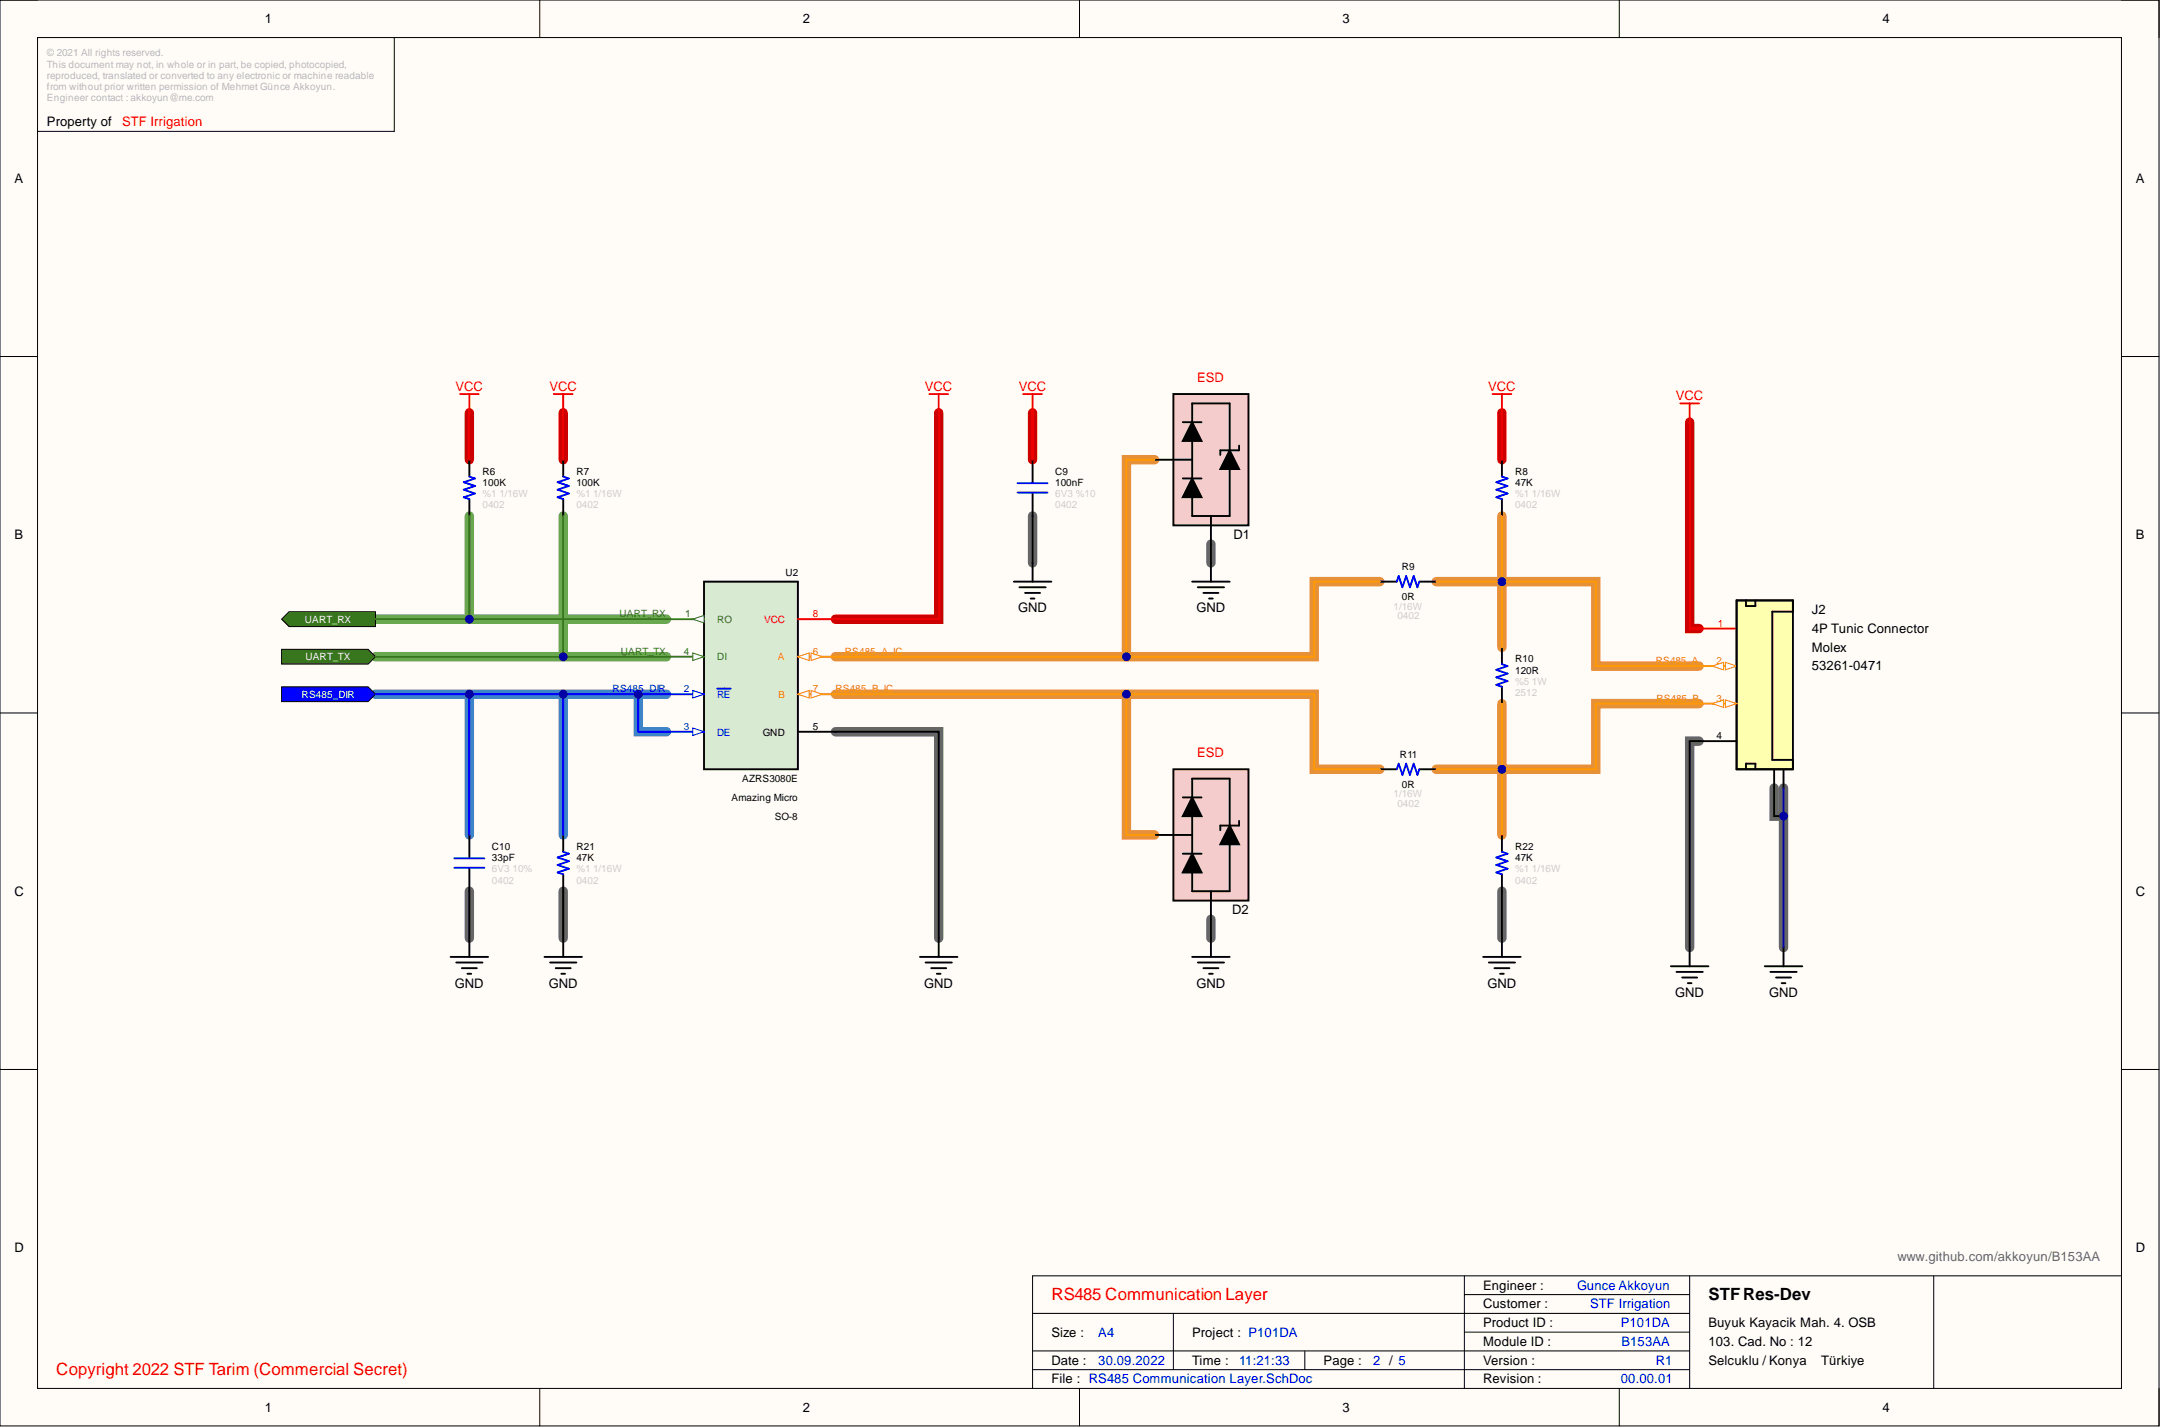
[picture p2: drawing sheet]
<svg xmlns="http://www.w3.org/2000/svg" width="292mm" height="193mm" viewBox="0 0 292 193" stroke-linecap="round" stroke-linejoin="round" font-family="sans-serif">
<defs><g id="words">
<g font-size="2.3" fill="#f00">
<text x="142.1" y="175.7">RS485 Communication Layer</text>
<text x="7.6" y="185.8">Copyright 2022 STF Tarim (Commercial Secret)</text>
</g>
<text font-size="2.3" x="230.9" y="175.7">STFRes-Dev</text>
<g font-size="1.8">
<text x="35.8" y="3.1">1</text>
<text x="108.5" y="3.1">2</text>
<text x="181.4" y="3.1">3</text>
<text x="254.4" y="3.1">4</text>
<text x="6.3" y="17.1">Property of</text>
<text x="1.9" y="24.7">A</text>
<text x="288.7" y="24.7">A</text>
<text x="1.9" y="72.9">B</text>
<text x="166.7" y="72.9">D1</text>
<text x="288.7" y="72.9">B</text>
<text x="137.6" y="82.7">GND</text>
<text x="161.7" y="82.7">GND</text>
<text x="244.9" y="83">J2</text>
<text x="244.9" y="88.1">Molex</text>
<text x="244.9" y="85.5">4P Tunic Connector</text>
<text x="244.9" y="90.6">53261-0471</text>
<text x="1.9" y="121">C</text>
<text x="166.6" y="123.6">D2</text>
<text x="288.7" y="121">C</text>
<text x="61.5" y="133.4">GND</text>
<text x="74.2" y="133.4">GND</text>
<text x="124.9" y="133.4">GND</text>
<text x="161.7" y="133.4">GND</text>
<text x="201.1" y="133.4">GND</text>
<text x="226.4" y="134.7">GND</text>
<text x="239.1" y="134.7">GND</text>
<text x="1.9" y="169.2">D</text>
<text x="288.7" y="169.2">D</text>
<text x="200.5" y="174.3">Engineer :</text>
<text x="200.5" y="176.8">Customer :</text>
<text x="200.5" y="179.3">Product ID :</text>
<text x="230.9" y="179.3">Buyuk Kayacik Mah. 4. OSB</text>
<text x="142.1" y="184.4">Date :</text>
<text x="142.1" y="180.6">Size :</text>
<text x="161.1" y="184.4">Time :</text>
<text x="161.1" y="180.6">Project : P101DA</text>
<text x="178.9" y="184.4">Page :</text>
<text x="200.5" y="181.9">Module ID :</text>
<text x="200.5" y="184.4">Version :</text>
<text x="230.9" y="181.9">103. Cad. No : 12</text>
<text x="230.9" y="184.4">Selcuklu / Konya</text>
<text x="246.2" y="184.4">Türkiye</text>
<text x="35.8" y="190.7">1</text>
<text x="108.5" y="190.7">2</text>
<text x="142.1" y="186.9">File : RS485 Communication Layer.SchDoc</text>
<text x="181.4" y="190.7">3</text>
<text x="200.5" y="186.9">Revision :</text>
<text x="254.4" y="190.7">4</text>
</g>
<g font-size="1.8" fill="#f00">
<text x="16.5" y="17.1">STF Irrigation</text>
<text x="61.6" y="52.8">VCC</text>
<text x="74.3" y="52.8">VCC</text>
<text x="125" y="52.8">VCC</text>
<text x="137.7" y="52.8">VCC</text>
<text x="161.8" y="51.6">ESD</text>
<text x="201.2" y="52.8">VCC</text>
<text x="226.5" y="54.1">VCC</text>
<text x="161.8" y="102.3">ESD</text>
</g>
<text font-size="1.8" fill="#666" x="256.5" y="170.5">www.github.com/akkoyun/B153AA</text>
<g font-size="1.8" fill="#00f">
<text x="213.2" y="174.3">Gunce Akkoyun</text>
<text x="214.9" y="176.8">STF Irrigation</text>
<text x="219.1" y="179.3">P101DA</text>
<text x="148.5" y="184.4">30.09.2022</text>
<text x="148.5" y="180.6">A4</text>
<text x="167.5" y="184.4">11:21:33</text>
<text x="185.6" y="184.4">2 / 5</text>
<text x="219.2" y="181.9">B153AA</text>
<text x="223.8" y="184.4">R1</text>
<text x="219.1" y="186.9">00.00.01</text>
</g>
<g font-size="1.4" fill="#b7b7b7">
<text x="6.3" y="7.6">© 2021 All rights reserved.</text>
<text x="6.3" y="9.1">This document may not, in whole or in part, be copied, photocopied,</text>
<text x="6.3" y="10.7">reproduced, translated or converted to any electronic or machine readable</text>
<text x="6.3" y="12.2">from without prior written permission of Mehmet Günce Akkoyun.</text>
<text x="6.3" y="13.7">Engineer contact : akkoyun@me.com</text>
</g>
<g font-size="1.4">
<text x="65.2" y="65.7">100K</text>
<text x="65.2" y="64.1">R6</text>
<text x="77.9" y="65.7">100K</text>
<text x="77.9" y="64.1">R7</text>
<text x="142.6" y="65.7">100nF</text>
<text x="142.6" y="64.1">C9</text>
<text x="204.8" y="65.7">47K</text>
<text x="204.8" y="64.1">R8</text>
<text x="106.2" y="77.8">U2</text>
<text x="189.5" y="77.1">R9</text>
<text x="189.5" y="81.1">0R</text>
<text x="204.8" y="89.5">R10</text>
<text x="204.8" y="91">120R</text>
<text x="103.1" y="99.4">GND</text>
<text x="109.9" y="98.6">5</text>
<text x="232" y="99.9">4</text>
<text x="100.3" y="105.7">AZRS3080E</text>
<text x="189.2" y="102.4">R11</text>
<text x="189.5" y="106.5">0R</text>
<text x="98.9" y="108.3">Amazing Micro</text>
<text x="104.7" y="110.8">SO-8</text>
<text x="66.5" y="116.4">33pF</text>
<text x="66.5" y="114.9">C10</text>
<text x="77.9" y="116.4">47K</text>
<text x="77.9" y="114.9">R21</text>
<text x="204.8" y="116.4">47K</text>
<text x="204.8" y="114.9">R22</text>
</g>
<g font-size="1.4" fill="#ccc">
<text x="65.2" y="67.2">%1</text>
<text x="65.2" y="68.7">0402</text>
<text x="67.5" y="67.2">1/16W</text>
<text x="77.9" y="67.2">%1</text>
<text x="77.9" y="68.7">0402</text>
<text x="80.2" y="67.2">1/16W</text>
<text x="142.6" y="67.2">6V3 %10</text>
<text x="142.6" y="68.7">0402</text>
<text x="204.8" y="67.2">%1</text>
<text x="204.8" y="68.7">0402</text>
<text x="207.1" y="67.2">1/16W</text>
<text x="188.4" y="82.4">1/16W</text>
<text x="188.9" y="83.7">0402</text>
<text x="204.8" y="92.5">%5</text>
<text x="204.8" y="94.1">2512</text>
<text x="207.1" y="92.5">1W</text>
<text x="188.4" y="107.8">1/16W</text>
<text x="188.9" y="109">0402</text>
<text x="66.5" y="119.4">0402</text>
<text x="66.5" y="117.9">6V3</text>
<text x="69.3" y="117.9">10%</text>
<text x="77.9" y="117.9">%1</text>
<text x="77.9" y="119.4">0402</text>
<text x="80.2" y="117.9">1/16W</text>
<text x="204.8" y="117.9">%1</text>
<text x="204.8" y="119.4">0402</text>
<text x="207.1" y="117.9">1/16W</text>
</g>
<g font-size="1.4" fill="#38761d">
<text x="83.7" y="83.4">UART_RX</text>
<text x="92.6" y="83.4">1</text>
<text x="83.9" y="88.5">UART_TX</text>
<text x="92.5" y="88.5">4</text>
<text x="96.9" y="84.2">RO</text>
<text x="96.9" y="89.2">DI</text>
</g>
<g font-size="1.4" fill="#f00">
<text x="109.9" y="83.4">8</text>
<text x="103.3" y="84.2">VCC</text>
<text x="232.2" y="84.7">1</text>
</g>
<g font-size="1.4" fill="#fff">
<text x="41.2" y="84.2">UART_RX</text>
<text x="41.3" y="89.2">UART_TX</text>
<text x="40.8" y="94.3">RS485_DIR</text>
</g>
<g font-size="1.4" fill="#f90">
<text x="105.1" y="89.2">A</text>
<text x="109.9" y="88.5">6</text>
<text x="114.2" y="88.5">RS485_A_IC</text>
<text x="223.8" y="89.8">RS485_A</text>
<text x="232" y="89.8">2</text>
<text x="105.2" y="94.3">B</text>
<text x="109.9" y="93.6">7</text>
<text x="112.9" y="93.6">RS485_B_IC</text>
<text x="223.9" y="94.8">RS485_B</text>
<text x="232" y="94.8">3</text>
</g>
<g font-size="1.4" fill="#00f">
<text x="82.8" y="93.6">RS485_DIR</text>
<text x="92.5" y="93.6">2</text>
<text x="96.9" y="94.3">RE</text>
<text x="92.5" y="98.6">3</text>
<text x="96.9" y="99.4">DE</text>
</g>
</g></defs>
<path d="M0 0h291.8v192.7h-291.8z" fill-rule="evenodd" fill="#fffcf8"/>
<path d="M0 0h291.8v192.7h-291.8z" fill="none" stroke="#000" stroke-width=".14"/>
<path d="M5.1 5.1h281.7v182.5h-281.7z" fill-rule="evenodd" fill="#fffcf8"/>
<g fill="none" stroke="#000" stroke-width=".14">
<path d="M0 0h5.1M5.1 5.1h281.7v182.5h-281.7zM53.3 5.1v12.7h-48.2M73 0v5.1M145.9 0v5.1M218.9 0v5.1M286.8 0h5v5.1M0 48.2h5.1M286.8 48.2h5M0 96.3h5.1M286.8 96.3h5M0 144.5h5.1"/>
<path d="M286.8 144.5h5M139.6 177.5h88.8M158.6 177.5v7.6M197.9 174.9h30.5M197.9 172.4v15.2M228.4 172.4v15.2M261.4 172.4v15.2M286.8 172.4h-147.2v15.2M73 187.6v5.1M139.6 182.6h88.8M139.6 185.1h88.8M145.9 187.6v5.1"/>
<path d="M176.4 182.6v2.5M197.9 180h30.5M218.9 187.6v5.1M291.8 187.6v5.1"/>
</g>
<path d="M139.6 69.7v6.4M163.7 73.5v2.6M112.9 98.9h14v27.9M229.7 100.2h-1.3v27.8M239.8 106.5v3.8h1.3M241.1 106.5v21.5M63.4 120.4v6.4M76.1 120.4v6.4M163.7 124.2v2.6M203 120.4v6.4" fill="none" stroke="#666" stroke-width="1.3"/>
<path d="M63.4 55.8v6.3M76.1 55.8v6.3M126.9 55.8v27.9h-14M139.6 55.8v6.3M203 55.8v6.3M228.4 57.1v27.8h1.3" fill="none" stroke="#c00" stroke-width="1.3"/>
<path d="M63.4 69.7v14M76.1 69.7v19M50.8 83.7h39.3M50.8 88.7h39.3" fill="none" stroke="#6aa84f" stroke-width="1.3"/>
<path d="M50.8 93.8h39.3M63.4 93.8v19M76.1 93.8v19M86.3 93.8v5.1h3.8" fill="none" stroke="#3d85c6" stroke-width="1.3"/>
<path d="M156.1 62.1h-3.8v26.6M186.5 78.6h-8.9v10.1h-64.7M194.1 78.6h21.6v11.4h14M203 69.7v17.8M112.9 93.8h64.7v10.2h8.9M152.3 93.8v19h3.8M203 95.1v17.7M229.7 95.1h-14v8.9h-21.6" fill="none" stroke="#e69138" stroke-width="1.3"/>
<path d="M137 78.6h5.1M137.8 79.4h3.5M139.6 76.1v2.5M138.6 80.1h2M139.3 80.9h.5M124.3 129.3h5.1M125.1 130.1h3.6M125.9 130.8h2M126.6 131.6h.5M126.9 126.8v2.5" fill="none" stroke="#000" stroke-width=".25"/>
<path d="M125.6 53.2h2.6M126.9 53.2v2.6M138.3 53.2h2.5M139.6 53.2v2.6" fill="none" stroke="#f00" stroke-width=".25"/>
<path d="M38.1 83.7l1-1h11.7v2h-11.7z" fill-rule="evenodd" fill="#38761d"/>
<path d="M38.1 83.7l1-1h11.7v2h-11.7z" fill="none" stroke="#000" stroke-width=".14"/>
<path d="M38.1 87.7h11.7l1 1-1 1h-11.7z" fill-rule="evenodd" fill="#38761d"/>
<path d="M38.1 87.7h11.7l1 1-1 1h-11.7z" fill="none" stroke="#000" stroke-width=".14"/>
<path d="M38.1 92.8h11.7l1 1-1 1h-11.7z" fill-rule="evenodd" fill="#00f"/>
<path d="M38.1 92.8h11.7l1 1-1 1h-11.7z" fill="none" stroke="#000" stroke-width=".14"/>
<g fill="none" stroke="#000" stroke-width=".25">
<path d="M63.4 62.1v2.3M63.4 67.4v2.3M76.1 62.1v2.3M76.1 67.4v2.3M139.6 62.1v3.1M139.6 66.7v3M186.5 78.6h2.3M191.8 78.6h2.3M203 87.5v2.3M203 92.8v2.3M63.4 112.8v3.1M63.4 117.4v3"/>
<path d="M76.1 112.8v2.3M76.1 118.2v2.2M186.5 104h2.3M191.8 104h2.3M239.8 104v2.5M241.1 104v2.5M60.9 129.3h5.1M61.7 130.1h3.5M62.4 130.8h2.1M63.2 131.6h.5M63.4 126.8v2.5M73.6 129.3h5.1"/>
<path d="M74.4 130.1h3.5M75.1 130.8h2M75.9 131.6h.5M76.1 126.8v2.5M225.9 130.6h5M226.6 131.3h3.6M227.4 132.1h2M228.1 132.9h.5M228.4 128v2.6M238.5 130.6h5.1M239.3 131.3h3.6M240.1 132.1h2"/>
<path d="M240.8 132.9h.5M241.1 128v2.6"/>
</g>
<path d="M62.2 53.2h2.5M63.4 53.2v2.6M74.9 53.2h2.5M76.1 53.2v2.6M227.1 54.5h2.6M228.4 54.5v2.6" fill="none" stroke="#f00" stroke-width=".25"/>
<path d="M63.4 64.4l.8 .3-1.5 .5 1.5 .5-1.5 .5 1.5 .5-1.5 .5 .7 .2M76.1 64.4l.8 .3-1.5 .5 1.5 .5-1.5 .5 1.5 .5-1.5 .5 .7 .2M137.5 65.3h4.1M137.5 66.6h4.1M188.8 78.6l.3-.8 .5 1.6 .5-1.6 .5 1.6 .5-1.6 .5 1.6 .2-.8M203 89.8l.8 .2-1.5 .5 1.5 .5-1.5 .5 1.5 .5-1.5 .5 .7 .3M61.4 116h4.1M61.4 117.3h4.1M76.1 115.1l.8 .3-1.5 .5 1.5 .5-1.5 .5 1.5 .5-1.5 .5 .7 .3M188.8 104l.3-.8 .5 1.5 .5-1.5 .5 1.5 .5-1.5 .5 1.5 .2-.7" fill="none" stroke="#00f" stroke-width=".25"/>
<path d="M234.7 81.1h7.6v22.9h-7.6z" fill-rule="evenodd" fill="#ffffb0"/>
<path d="M234.7 81.1h7.6v22.9h-7.6z" fill="none" stroke="#000" stroke-width=".25"/>
<path d="M229.7 84.9h5" fill="none" stroke="#f00" stroke-width=".25"/>
<path d="M229.7 90h5" fill="none" stroke="#f90" stroke-width=".25"/>
<path d="M233.2 89.5l1.5 .5-1.5 .5z" fill="#f8fcff"/>
<path d="M233.2 89.5l1.5 .5-1.5 .5z" fill="none" stroke="#f90" stroke-width=".14"/>
<path d="M231.4 90l1.6-.5v1z" fill="#f8fcff"/>
<path d="M231.4 90l1.6-.5v1z" fill="none" stroke="#f90" stroke-width=".14"/>
<path d="M234.7 81.1h7.6v1.6h-2.7v20h2.7v1.3h-7.6zM236 81.1v.8h1.3v-.8M236 104v-.8h1.3v.8" fill="none" stroke="#000" stroke-width=".25"/>
<path d="M229.7 95.1h5" fill="none" stroke="#f90" stroke-width=".25"/>
<path d="M233.2 94.6l1.5 .5-1.5 .5z" fill="#f8fcff"/>
<path d="M233.2 94.6l1.5 .5-1.5 .5z" fill="none" stroke="#f90" stroke-width=".14"/>
<path d="M231.4 95.1l1.6-.5v1z" fill="#f8fcff"/>
<path d="M231.4 95.1l1.6-.5v1z" fill="none" stroke="#f90" stroke-width=".14"/>
<path d="M229.7 100.2h5" fill="none" stroke="#000" stroke-width=".25"/>
<path d="M158.6 53.2h10.2v17.8h-10.2z" fill-rule="evenodd" fill="#f4cccc"/>
<g fill="none" stroke="#000" stroke-width=".25">
<path d="M158.6 53.2h10.2v17.8h-10.2zM159.9 57.1h2.5M161.1 57.1l1.3 2.5h-2.5zM161.1 57.1v-2.6h5.1v6.4M161.1 59.6v5.1M156.1 62.1h5M159.9 64.7h2.5M161.1 64.7l1.3 2.5h-2.5zM161.1 78.6h5.1M161.9 79.4h3.6M163.7 69.7v3.8M163.7 76.1v2.5"/>
<path d="M166.2 60.9l1.3 2.5h-2.6zM166.2 63.4v6.3h-5.1v-2.5M167.5 60.2v.7h-2.6v.6M203 62.1v2.3M203 67.4v2.3M162.7 80.1h2M163.4 80.9h.5M203 112.8v2.3M203 118.2v2.2M200.5 129.3h5.1M201.2 130.1h3.6M202 130.8h2"/>
<path d="M202.8 131.6h.5M203 126.8v2.5"/>
</g>
<path d="M161.1 57.1l1.3 2.5h-2.5zM161.1 64.7l1.3 2.5h-2.5zM166.2 60.9l1.3 2.5h-2.6z" fill="#000"/>
<path d="M201.7 53.2h2.6M203 53.2v2.6" fill="none" stroke="#f00" stroke-width=".25"/>
<path d="M203 64.4l.8 .3-1.5 .5 1.5 .5-1.5 .5 1.5 .5-1.5 .5 .7 .2M203 115.1l.8 .3-1.5 .5 1.5 .5-1.5 .5 1.5 .5-1.5 .5 .7 .3" fill="none" stroke="#00f" stroke-width=".25"/>
<path d="M158.6 104h10.2v17.7h-10.2z" fill-rule="evenodd" fill="#f4cccc"/>
<g fill="none" stroke="#000" stroke-width=".25">
<path d="M139.6 69.7v6.4M112.9 98.9h14v27.9M156.1 112.8h5M158.6 104h10.2v17.7h-10.2zM159.9 107.8h2.5M159.9 115.4h2.5M161.1 115.4l1.3 2.5h-2.5zM161.1 107.8l1.3 2.5h-2.5zM161.1 107.8v-2.6h5.1v6.4M161.1 110.3v5.1M166.2 111.6l1.3 2.5h-2.6zM166.2 114.1v6.3h-5.1v-2.5"/>
<path d="M167.5 110.9v.7h-2.6v.6M161.1 129.3h5.1M161.9 130.1h3.6M162.7 130.8h2M163.4 131.6h.5M163.7 120.4v3.8M163.7 126.8v2.5"/>
</g>
<path d="M161.1 115.4l1.3 2.5h-2.5zM161.1 107.8l1.3 2.5h-2.5zM166.2 111.6l1.3 2.5h-2.6z" fill="#000"/>
<path d="M126.9 55.8v27.9h-14M139.6 55.8v6.3" fill="none" stroke="#f00" stroke-width=".25"/>
<path d="M50.8 83.7h39.3" fill="none" stroke="#38761d" stroke-width=".25"/>
<circle cx="63.4" cy="83.7" r=".51" fill="#000080"/>
<circle cx="63.4" cy="83.7" r=".51" fill="none" stroke="#000080" stroke-width=".14"/>
<path d="M50.8 88.7h39.3" fill="none" stroke="#38761d" stroke-width=".25"/>
<circle cx="76.1" cy="88.7" r=".51" fill="#000080"/>
<circle cx="76.1" cy="88.7" r=".51" fill="none" stroke="#000080" stroke-width=".14"/>
<path d="M50.8 93.8h39.3" fill="none" stroke="#00f" stroke-width=".25"/>
<circle cx="86.3" cy="93.8" r=".51" fill="#000080"/>
<circle cx="86.3" cy="93.8" r=".51" fill="none" stroke="#000080" stroke-width=".14"/>
<circle cx="76.1" cy="93.8" r=".51" fill="#000080"/>
<circle cx="76.1" cy="93.8" r=".51" fill="none" stroke="#000080" stroke-width=".14"/>
<circle cx="63.4" cy="93.8" r=".51" fill="#000080"/>
<circle cx="63.4" cy="93.8" r=".51" fill="none" stroke="#000080" stroke-width=".14"/>
<path d="M63.4 120.4v6.4M76.1 120.4v6.4" fill="none" stroke="#000" stroke-width=".25"/>
<path d="M63.4 93.8v19" fill="none" stroke="#00f" stroke-width=".25"/>
<circle cx="63.4" cy="93.8" r=".51" fill="#000080"/>
<circle cx="63.4" cy="93.8" r=".51" fill="none" stroke="#000080" stroke-width=".14"/>
<path d="M76.1 93.8v19" fill="none" stroke="#00f" stroke-width=".25"/>
<circle cx="76.1" cy="93.8" r=".51" fill="#000080"/>
<circle cx="76.1" cy="93.8" r=".51" fill="none" stroke="#000080" stroke-width=".14"/>
<path d="M86.3 93.8v5.1h3.8" fill="none" stroke="#00f" stroke-width=".25"/>
<circle cx="86.3" cy="93.8" r=".51" fill="#000080"/>
<circle cx="86.3" cy="93.8" r=".51" fill="none" stroke="#000080" stroke-width=".14"/>
<path d="M112.9 93.8h64.7v10.2h8.9" fill="none" stroke="#f90" stroke-width=".25"/>
<circle cx="152.3" cy="93.8" r=".51" fill="#000080"/>
<circle cx="152.3" cy="93.8" r=".51" fill="none" stroke="#000080" stroke-width=".14"/>
<path d="M186.5 78.6h-8.9v10.1h-64.7" fill="none" stroke="#f90" stroke-width=".25"/>
<circle cx="152.3" cy="88.7" r=".51" fill="#000080"/>
<circle cx="152.3" cy="88.7" r=".51" fill="none" stroke="#000080" stroke-width=".14"/>
<path d="M203 78.6v8.9" fill="none" stroke="#f90" stroke-width=".25"/>
<circle cx="203" cy="78.6" r=".51" fill="#000080"/>
<circle cx="203" cy="78.6" r=".51" fill="none" stroke="#000080" stroke-width=".14"/>
<path d="M203 95.1v8.9" fill="none" stroke="#f90" stroke-width=".25"/>
<circle cx="203" cy="104" r=".51" fill="#000080"/>
<circle cx="203" cy="104" r=".51" fill="none" stroke="#000080" stroke-width=".14"/>
<path d="M228.4 57.1v27.8h1.3" fill="none" stroke="#f00" stroke-width=".25"/>
<path d="M229.7 100.2h-1.3v27.8" fill="none" stroke="#000" stroke-width=".25"/>
<path d="M241.1 106.5v21.5" fill="none" stroke="#000080" stroke-width=".25"/>
<circle cx="241.1" cy="110.3" r=".51" fill="#000080"/>
<circle cx="241.1" cy="110.3" r=".51" fill="none" stroke="#000080" stroke-width=".14"/>
<path d="M239.8 106.5v3.8h1.3" fill="none" stroke="#000" stroke-width=".25"/>
<circle cx="241.1" cy="110.3" r=".51" fill="#000080"/>
<circle cx="241.1" cy="110.3" r=".51" fill="none" stroke="#000080" stroke-width=".14"/>
<path d="M63.4 55.8v6.3" fill="none" stroke="#f00" stroke-width=".25"/>
<path d="M63.4 69.7v14" fill="none" stroke="#38761d" stroke-width=".25"/>
<circle cx="63.4" cy="83.7" r=".51" fill="#000080"/>
<circle cx="63.4" cy="83.7" r=".51" fill="none" stroke="#000080" stroke-width=".14"/>
<path d="M76.1 55.8v6.3" fill="none" stroke="#f00" stroke-width=".25"/>
<path d="M76.1 69.7v19" fill="none" stroke="#38761d" stroke-width=".25"/>
<circle cx="76.1" cy="88.7" r=".51" fill="#000080"/>
<circle cx="76.1" cy="88.7" r=".51" fill="none" stroke="#000080" stroke-width=".14"/>
<path d="M163.7 73.5v2.6" fill="none" stroke="#000" stroke-width=".25"/>
<path d="M203 55.8v6.3" fill="none" stroke="#f00" stroke-width=".25"/>
<path d="M203 69.7v8.9" fill="none" stroke="#f90" stroke-width=".25"/>
<circle cx="203" cy="78.6" r=".51" fill="#000080"/>
<circle cx="203" cy="78.6" r=".51" fill="none" stroke="#000080" stroke-width=".14"/>
<path d="M203 120.4v6.4" fill="none" stroke="#000" stroke-width=".25"/>
<path d="M203 104v8.8" fill="none" stroke="#f90" stroke-width=".25"/>
<circle cx="203" cy="104" r=".51" fill="#000080"/>
<circle cx="203" cy="104" r=".51" fill="none" stroke="#000080" stroke-width=".14"/>
<path d="M163.7 124.2v2.6" fill="none" stroke="#000" stroke-width=".25"/>
<path d="M156.1 62.1h-3.8v26.6" fill="none" stroke="#f90" stroke-width=".25"/>
<circle cx="152.3" cy="88.7" r=".51" fill="#000080"/>
<circle cx="152.3" cy="88.7" r=".51" fill="none" stroke="#000080" stroke-width=".14"/>
<path d="M152.3 93.8v19h3.8" fill="none" stroke="#f90" stroke-width=".25"/>
<circle cx="152.3" cy="93.8" r=".51" fill="#000080"/>
<circle cx="152.3" cy="93.8" r=".51" fill="none" stroke="#000080" stroke-width=".14"/>
<path d="M229.7 95.1h-14v8.9h-21.6" fill="none" stroke="#f90" stroke-width=".25"/>
<circle cx="203" cy="104" r=".51" fill="#000080"/>
<circle cx="203" cy="104" r=".51" fill="none" stroke="#000080" stroke-width=".14"/>
<path d="M194.1 78.6h21.6v11.4h14" fill="none" stroke="#f90" stroke-width=".25"/>
<circle cx="203" cy="78.6" r=".51" fill="#000080"/>
<circle cx="203" cy="78.6" r=".51" fill="none" stroke="#000080" stroke-width=".14"/>
<path d="M95.2 78.6h12.7v25.4h-12.7z" fill-rule="evenodd" fill="#d9ead3"/>
<path d="M95.2 78.6h12.7v25.4h-12.7zM107.9 98.9h5" fill="none" stroke="#000" stroke-width=".25"/>
<path d="M90.1 93.8h5.1" fill="none" stroke="#00f" stroke-width=".25"/>
<path d="M93.6 93.3l1.6 .5-1.6 .5z" fill="#f8fcff"/>
<path d="M93.6 93.3l1.6 .5-1.6 .5z" fill="none" stroke="#00f" stroke-width=".14"/>
<path d="M96.9 93.1h1.9" fill="none" stroke="#00f" stroke-width=".25"/>
<path d="M107.9 93.8h5" fill="none" stroke="#f90" stroke-width=".25"/>
<path d="M107.9 93.8l1.5-.5v1z" fill="#f8fcff"/>
<path d="M107.9 93.8l1.5-.5v1z" fill="none" stroke="#f90" stroke-width=".14"/>
<path d="M109.6 93.3l1.5 .5-1.5 .5z" fill="#f8fcff"/>
<path d="M109.6 93.3l1.5 .5-1.5 .5z" fill="none" stroke="#f90" stroke-width=".14"/>
<path d="M90.1 83.7h5.1" fill="none" stroke="#38761d" stroke-width=".25"/>
<path d="M93.6 83.7l1.6-.5v1z" fill="#f8fcff"/>
<path d="M93.6 83.7l1.6-.5v1z" fill="none" stroke="#38761d" stroke-width=".14"/>
<path d="M90.1 88.7h5.1" fill="none" stroke="#38761d" stroke-width=".25"/>
<path d="M93.6 88.2l1.6 .5-1.6 .5z" fill="#f8fcff"/>
<path d="M93.6 88.2l1.6 .5-1.6 .5z" fill="none" stroke="#38761d" stroke-width=".14"/>
<path d="M107.9 83.7h5" fill="none" stroke="#f00" stroke-width=".25"/>
<path d="M107.9 88.7h5" fill="none" stroke="#f90" stroke-width=".25"/>
<path d="M107.9 88.7l1.5-.5v1z" fill="#f8fcff"/>
<path d="M107.9 88.7l1.5-.5v1z" fill="none" stroke="#f90" stroke-width=".14"/>
<path d="M109.6 88.2l1.5 .5-1.5 .5z" fill="#f8fcff"/>
<path d="M109.6 88.2l1.5 .5-1.5 .5z" fill="none" stroke="#f90" stroke-width=".14"/>
<path d="M90.1 98.9h5.1" fill="none" stroke="#00f" stroke-width=".25"/>
<path d="M93.6 98.4l1.6 .5-1.6 .5z" fill="#f8fcff"/>
<path d="M93.6 98.4l1.6 .5-1.6 .5z" fill="none" stroke="#00f" stroke-width=".14"/>
<use href="#words"/>
</svg>
